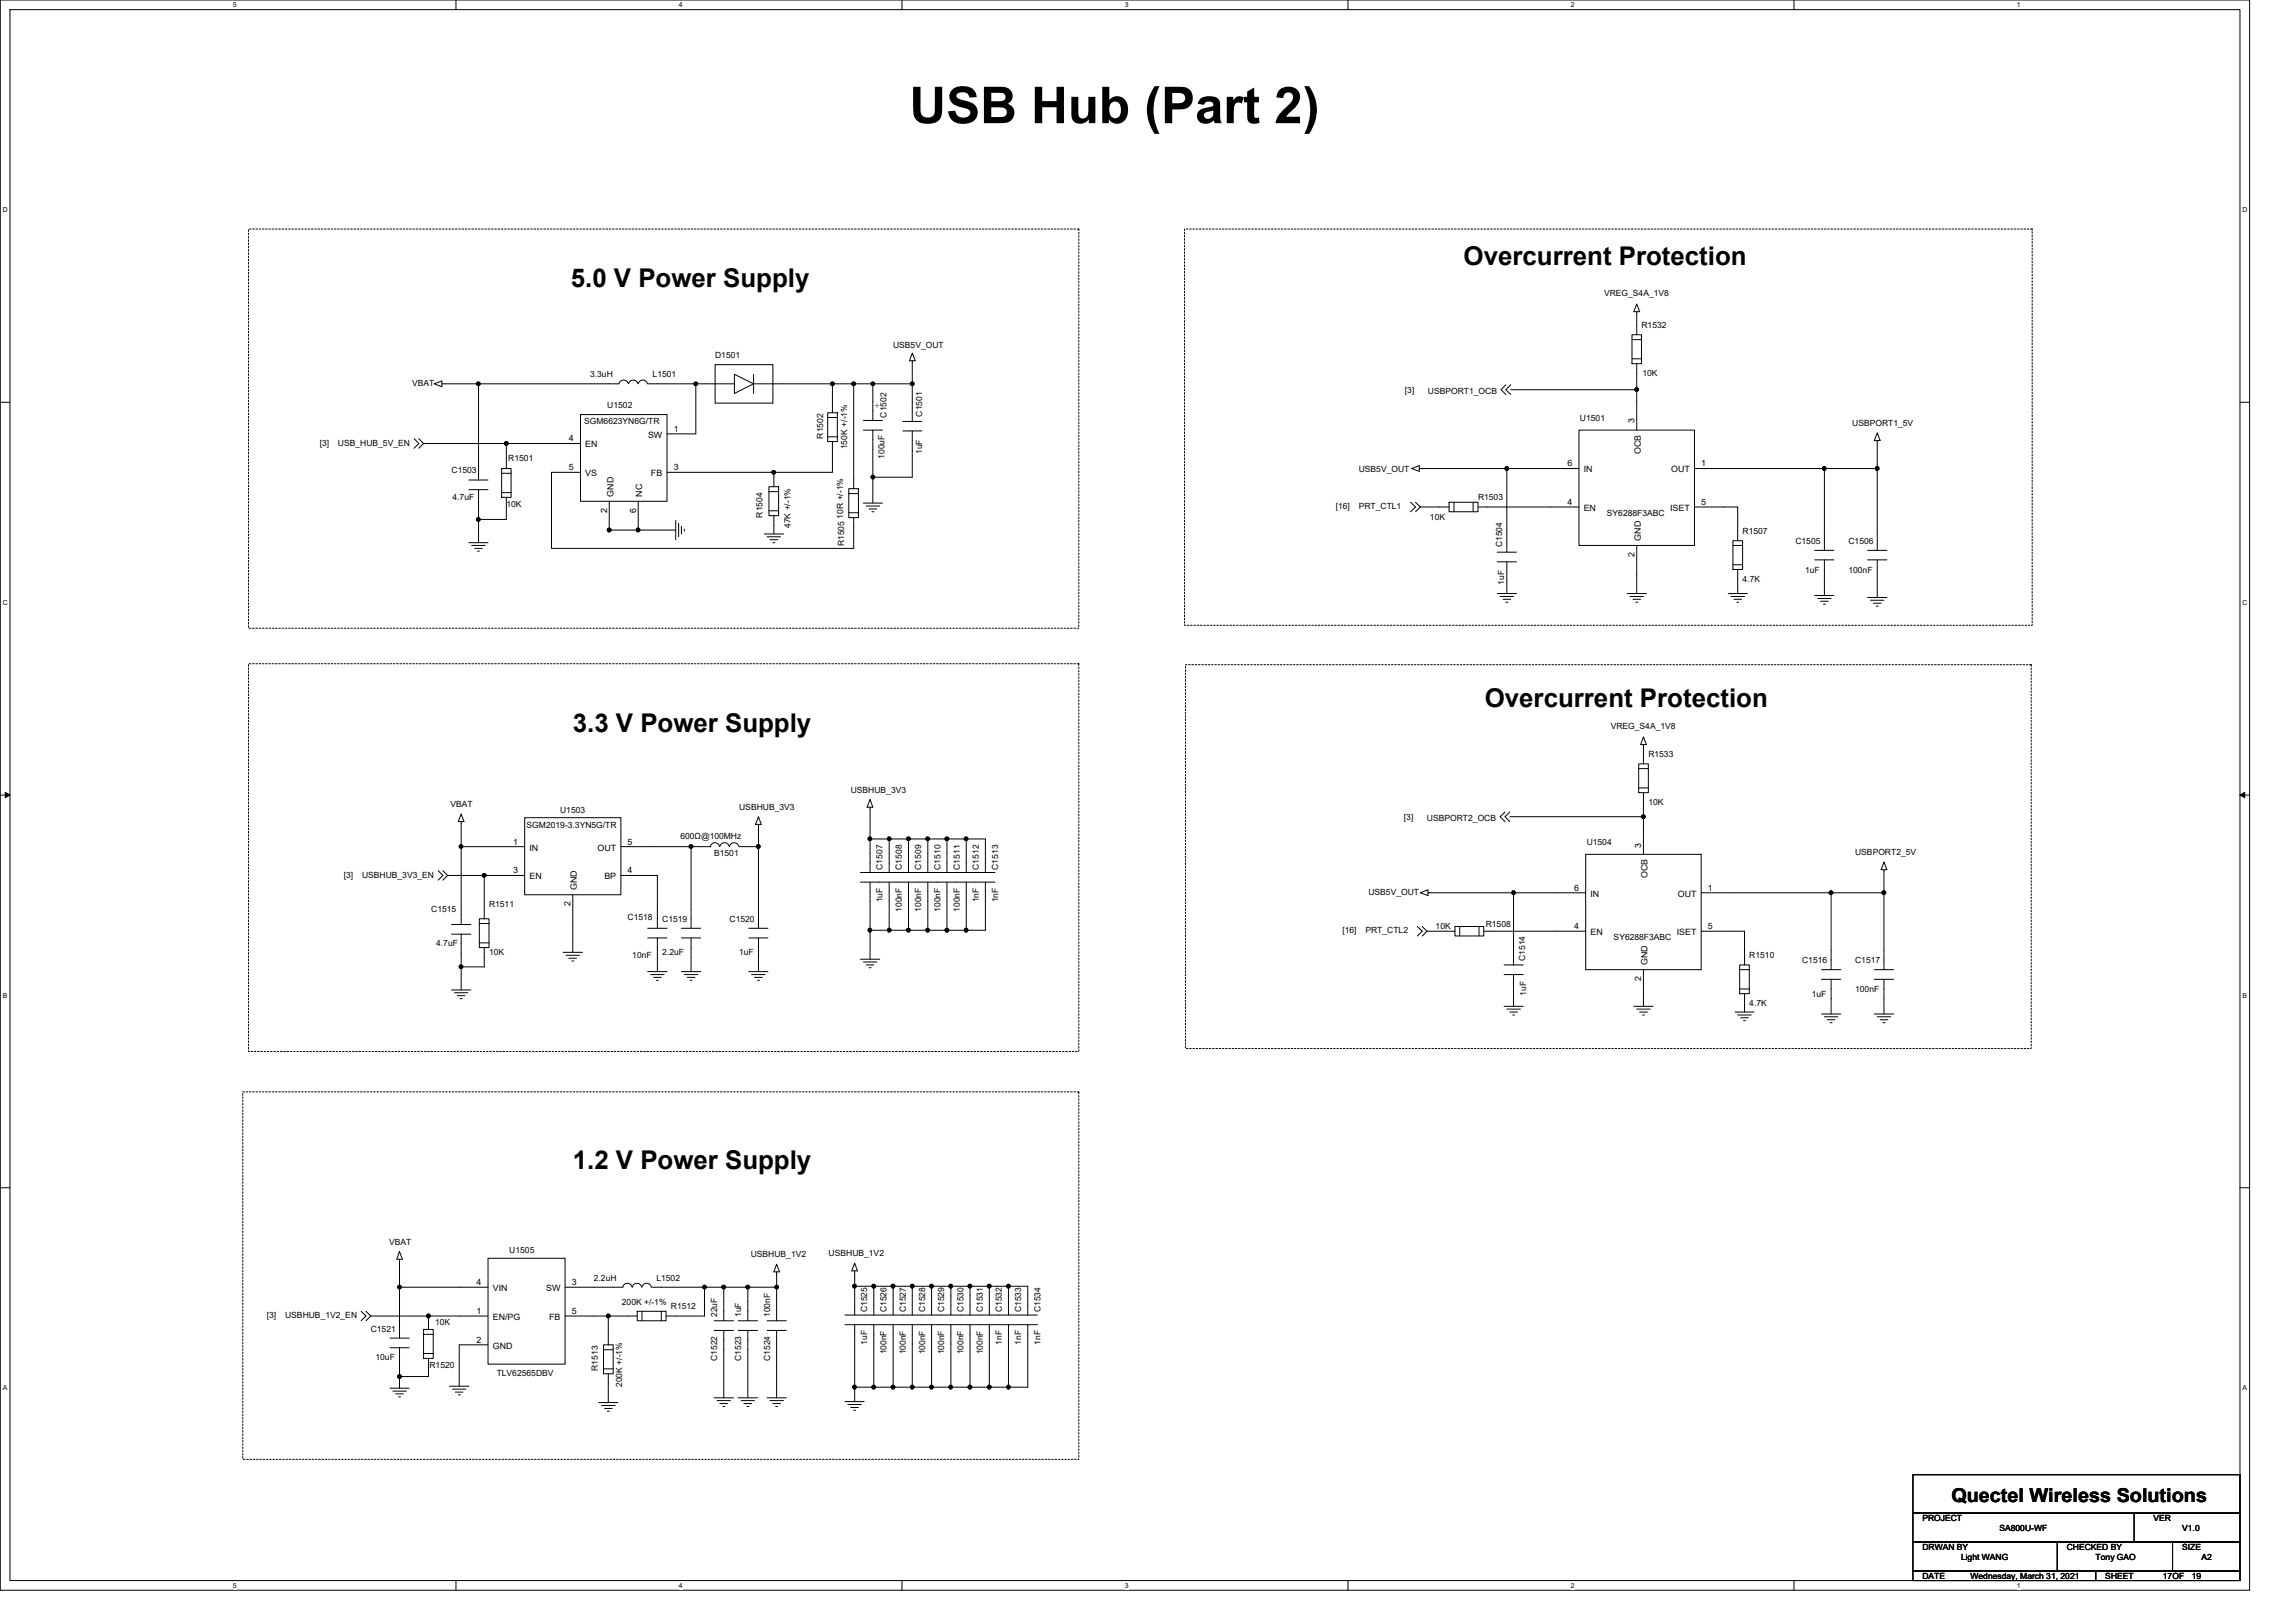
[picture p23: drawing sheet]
<svg xmlns="http://www.w3.org/2000/svg" width="297mm" height="210mm" viewBox="0 0 297 210" stroke-linecap="round" stroke-linejoin="round" font-family="sans-serif">
<defs><g id="words">
<text font-size="6.6" x="117.7" y="15.9">USB Hub (Part 2)</text>
<g font-size="3.3">
<text x="189.4" y="34.3">Overcurrent Protection</text>
<text x="73.8" y="37.2">5.0 V Power Supply</text>
<text x="74.1" y="94.7">3.3 V Power Supply</text>
<text x="192.1" y="91.5">Overcurrent Protection</text>
<text x="74.1" y="151.2">1.2 V Power Supply</text>
</g>
<text font-size="2.5" x="252.5" y="194.3">Quectel Wireless Solutions</text>
<text font-size="1.4" x="113" y="52.2" transform="rotate(90 113 52.2)">+</text>
<g font-size="1.1">
<text x="207.5" y="38.4">VREG_S4A_1V8</text>
<text x="92.5" y="46.3">D1501</text>
<text x="115.5" y="45.1">USB5V_OUT</text>
<text x="212.4" y="42.5">R1532</text>
<text x="53.3" y="49.9">VBAT</text>
<text x="76.3" y="48.8">3.3uH</text>
<text x="78.6" y="52.8">U1502</text>
<text x="84.4" y="48.8">L1501</text>
<text x="119.3" y="53.9" transform="rotate(-90 119.3 53.9)">C1501</text>
<text x="181.8" y="50.8">[3]</text>
<text x="184.7" y="50.9">USBPORT1_OCB</text>
<text x="212.5" y="48.7">10K</text>
<text x="41.4" y="57.7">[3]</text>
<text x="43.7" y="57.7">USB_HUB_5V_EN</text>
<text x="65.8" y="59.6">R1501</text>
<text x="73.6" y="57.1">4</text>
<text x="75.6" y="54.9">SGM6623YN6G/TR</text>
<text x="75.7" y="57.9">EN</text>
<text x="83.8" y="56.6">SW</text>
<text x="87.2" y="55.9">1</text>
<text x="106.5" y="56.7" transform="rotate(-90 106.5 56.7)">R1502</text>
<text x="109.6" y="58.1" transform="rotate(-90 109.6 58.1)">150K +/-1%</text>
<text x="114.4" y="59.4" transform="rotate(-90 114.4 59.4)">100uF</text>
<text x="114.7" y="54" transform="rotate(-90 114.7 54)">C1502</text>
<text x="119.3" y="58.8" transform="rotate(-90 119.3 58.8)">1uF</text>
<text x="204.4" y="54.4">U1501</text>
<text x="211.5" y="54.8" transform="rotate(-90 211.5 54.8)">3</text>
<text x="212.3" y="58.7" transform="rotate(-90 212.3 58.7)">OCB</text>
<text x="239.6" y="55.2">USBPORT1_5V</text>
<text x="58.4" y="61.3">C1503</text>
<text x="58.5" y="64.7">4.7uF</text>
<text x="65.5" y="65.6">10K</text>
<text x="73.6" y="60.8">5</text>
<text x="75.7" y="61.6">VS</text>
<text x="79.4" y="64.2" transform="rotate(-90 79.4 64.2)">GND</text>
<text x="83.1" y="64.2" transform="rotate(-90 83.1 64.2)">NC</text>
<text x="84.2" y="61.6">FB</text>
<text x="87.2" y="60.8">3</text>
<text x="172.8" y="65.9">[16]</text>
<text x="175.8" y="61">USB5V_OUT</text>
<text x="175.8" y="65.9">PRT_CTL1</text>
<text x="191.2" y="64.7">R1503</text>
<text x="202.8" y="65.3">4</text>
<text x="202.8" y="60.3">6</text>
<text x="204.9" y="61.1">IN</text>
<text x="216.2" y="61.1">OUT</text>
<text x="220.1" y="65.3">5</text>
<text x="220.1" y="60.3">1</text>
<text x="78.5" y="66.4" transform="rotate(-90 78.5 66.4)">2</text>
<text x="82.3" y="66.4" transform="rotate(-90 82.3 66.4)">6</text>
<text x="98.6" y="67" transform="rotate(-90 98.6 67)">R1504</text>
<text x="102.3" y="68.3" transform="rotate(-90 102.3 68.3)">47K +/-1%</text>
<text x="109.1" y="67.1" transform="rotate(-90 109.1 67.1)">10R +/-1%</text>
<text x="109.2" y="70.7" transform="rotate(-90 109.2 70.7)">R1505</text>
<text x="185" y="67.2">10K</text>
<text x="194.3" y="70.8" transform="rotate(-90 194.3 70.8)">C1504</text>
<text x="204.9" y="66.1">EN</text>
<text x="207.9" y="66.7">SY6288F3ABC</text>
<text x="212.3" y="70" transform="rotate(-90 212.3 70)">GND</text>
<text x="216.1" y="66.1">ISET</text>
<text x="225.4" y="69.1">R1507</text>
<text x="232.3" y="70.3">C1505</text>
<text x="239.1" y="70.3">C1506</text>
<text x="194.6" y="75.7" transform="rotate(-90 194.6 75.7)">1uF</text>
<text x="211.5" y="72.1" transform="rotate(-90 211.5 72.1)">2</text>
<text x="225.4" y="75.3">4.7K</text>
<text x="233.5" y="74.1">1uF</text>
<text x="239.1" y="74.1">100nF</text>
<text x="208.4" y="94.4">VREG_S4A_1V8</text>
<text x="213.3" y="98">R1533</text>
<text x="58.3" y="104.4">VBAT</text>
<text x="68.1" y="107.2">SGM2019-3.3YN5G/TR</text>
<text x="72.5" y="105.2">U1503</text>
<text x="95.6" y="104.8">USBHUB_3V3</text>
<text x="110.1" y="102.6">USBHUB_3V3</text>
<text x="181.6" y="106.1">[3]</text>
<text x="184.6" y="106.2">USBPORT2_OCB</text>
<text x="213.3" y="104.2">10K</text>
<text x="44.5" y="113.5">[3]</text>
<text x="46.8" y="113.5">USBHUB_3V3_EN</text>
<text x="66.4" y="109.3">1</text>
<text x="66.4" y="113">3</text>
<text x="68.5" y="110">IN</text>
<text x="68.5" y="113.8">EN</text>
<text x="77.3" y="110">OUT</text>
<text x="78.2" y="113.8">BP</text>
<text x="81.2" y="113">4</text>
<text x="81.2" y="109.3">5</text>
<text x="88" y="108.6">600Ω@100MHz</text>
<text x="92.4" y="110.8">B1501</text>
<text x="114.2" y="112.5" transform="rotate(-90 114.2 112.5)">C1507</text>
<text x="116.7" y="112.5" transform="rotate(-90 116.7 112.5)">C1508</text>
<text x="119.2" y="112.5" transform="rotate(-90 119.2 112.5)">C1509</text>
<text x="121.7" y="112.5" transform="rotate(-90 121.7 112.5)">C1510</text>
<text x="124.2" y="112.5" transform="rotate(-90 124.2 112.5)">C1511</text>
<text x="126.6" y="112.5" transform="rotate(-90 126.6 112.5)">C1512</text>
<text x="129.1" y="112.5" transform="rotate(-90 129.1 112.5)">C1513</text>
<text x="205.3" y="109.3">U1504</text>
<text x="212.3" y="109.7" transform="rotate(-90 212.3 109.7)">3</text>
<text x="213.1" y="113.6" transform="rotate(-90 213.1 113.6)">OCB</text>
<text x="240" y="110.6">USBPORT2_5V</text>
<text x="55.8" y="118">C1515</text>
<text x="63.3" y="117.4">R1511</text>
<text x="73.8" y="117.3" transform="rotate(-90 73.8 117.3)">2</text>
<text x="74.6" y="115.1" transform="rotate(-90 74.6 115.1)">GND</text>
<text x="81.2" y="119">C1518</text>
<text x="85.7" y="119.3">C1519</text>
<text x="94.4" y="119.3">C1520</text>
<text x="114.2" y="116.8" transform="rotate(-90 114.2 116.8)">1uF</text>
<text x="116.7" y="118" transform="rotate(-90 116.7 118)">100nF</text>
<text x="119.2" y="118" transform="rotate(-90 119.2 118)">100nF</text>
<text x="121.7" y="118" transform="rotate(-90 121.7 118)">100nF</text>
<text x="124.2" y="118" transform="rotate(-90 124.2 118)">100nF</text>
<text x="126.6" y="116.8" transform="rotate(-90 126.6 116.8)">1nF</text>
<text x="129.1" y="116.8" transform="rotate(-90 129.1 116.8)">1nF</text>
<text x="177" y="115.8">USB5V_OUT</text>
<text x="192.2" y="120">R1508</text>
<text x="203.6" y="115.2">6</text>
<text x="205.8" y="116">IN</text>
<text x="217.1" y="116">OUT</text>
<text x="221" y="115.2">1</text>
<text x="56.4" y="122.4">4.7uF</text>
<text x="63.3" y="123.6">10K</text>
<text x="81.8" y="124">10nF</text>
<text x="85.7" y="123.6">2.2uF</text>
<text x="95.6" y="123.6">1uF</text>
<text x="173.7" y="120.8">[16]</text>
<text x="176.7" y="120.8">PRT_CTL2</text>
<text x="185.7" y="120.2">10K</text>
<text x="197.3" y="124.3" transform="rotate(-90 197.3 124.3)">C1514</text>
<text x="203.6" y="120.2">4</text>
<text x="205.8" y="121">EN</text>
<text x="208.8" y="121.6">SY6288F3ABC</text>
<text x="213.1" y="124.8" transform="rotate(-90 213.1 124.8)">GND</text>
<text x="216.9" y="121">ISET</text>
<text x="221" y="120.2">5</text>
<text x="226.3" y="124">R1510</text>
<text x="233.1" y="124.6">C1516</text>
<text x="240" y="124.6">C1517</text>
<text x="197.5" y="128.8" transform="rotate(-90 197.5 128.8)">1uF</text>
<text x="212.3" y="127" transform="rotate(-90 212.3 127)">2</text>
<text x="226.3" y="130.2">4.7K</text>
<text x="234.4" y="129">1uF</text>
<text x="240" y="128.3">100nF</text>
<text x="50.3" y="161.1">VBAT</text>
<text x="61.6" y="166.3">4</text>
<text x="63.8" y="167">VIN</text>
<text x="65.9" y="162.1">U1505</text>
<text x="70.7" y="167">SW</text>
<text x="74" y="166.3">3</text>
<text x="76.8" y="165.7">2.2uH</text>
<text x="84.9" y="165.7">L1502</text>
<text x="97.1" y="162.7">USBHUB_1V2</text>
<text x="107.2" y="162.6">USBHUB_1V2</text>
<text x="34.5" y="170.5">[3]</text>
<text x="36.9" y="170.5">USBHUB_1V2_EN</text>
<text x="48" y="172.3">C1521</text>
<text x="56.3" y="171.4">10K</text>
<text x="61.6" y="170">1</text>
<text x="61.6" y="173.7">2</text>
<text x="63.8" y="170.8">EN/PG</text>
<text x="71" y="170.8">FB</text>
<text x="74" y="170">5</text>
<text x="80.5" y="168.8">200K +/-1%</text>
<text x="86.8" y="169.4">R1512</text>
<text x="92.8" y="170.4" transform="rotate(-90 92.8 170.4)">22uF</text>
<text x="95.9" y="170.4" transform="rotate(-90 95.9 170.4)">1uF</text>
<text x="99.6" y="170.4" transform="rotate(-90 99.6 170.4)">100nF</text>
<text x="112.2" y="174" transform="rotate(-90 112.2 174)">1uF</text>
<text x="112.2" y="169.8" transform="rotate(-90 112.2 169.8)">C1525</text>
<text x="114.7" y="169.8" transform="rotate(-90 114.7 169.8)">C1526</text>
<text x="117.2" y="169.8" transform="rotate(-90 117.2 169.8)">C1527</text>
<text x="119.7" y="169.8" transform="rotate(-90 119.7 169.8)">C1528</text>
<text x="122.1" y="169.8" transform="rotate(-90 122.1 169.8)">C1529</text>
<text x="124.6" y="169.8" transform="rotate(-90 124.6 169.8)">C1530</text>
<text x="127.1" y="169.8" transform="rotate(-90 127.1 169.8)">C1531</text>
<text x="129.6" y="174" transform="rotate(-90 129.6 174)">1nF</text>
<text x="129.6" y="169.8" transform="rotate(-90 129.6 169.8)">C1532</text>
<text x="132.1" y="174" transform="rotate(-90 132.1 174)">1nF</text>
<text x="132.1" y="169.8" transform="rotate(-90 132.1 169.8)">C1533</text>
<text x="134.6" y="174" transform="rotate(-90 134.6 174)">1nF</text>
<text x="134.6" y="169.8" transform="rotate(-90 134.6 169.8)">C1534</text>
<text x="48.6" y="176">10uF</text>
<text x="55.6" y="177">R1520</text>
<text x="63.8" y="174.5">GND</text>
<text x="64.3" y="178">TLV62565DBV</text>
<text x="77.4" y="177.4" transform="rotate(-90 77.4 177.4)">R1513</text>
<text x="80.5" y="179.5" transform="rotate(-90 80.5 179.5)">200K +/-1%</text>
<text x="92.8" y="176.1" transform="rotate(-90 92.8 176.1)">C1522</text>
<text x="95.9" y="176.1" transform="rotate(-90 95.9 176.1)">C1523</text>
<text x="99.6" y="176.1" transform="rotate(-90 99.6 176.1)">C1524</text>
<text x="114.7" y="175.2" transform="rotate(-90 114.7 175.2)">100nF</text>
<text x="117.2" y="175.2" transform="rotate(-90 117.2 175.2)">100nF</text>
<text x="119.7" y="175.2" transform="rotate(-90 119.7 175.2)">100nF</text>
<text x="122.1" y="175.2" transform="rotate(-90 122.1 175.2)">100nF</text>
<text x="124.6" y="175.2" transform="rotate(-90 124.6 175.2)">100nF</text>
<text x="127.1" y="175.2" transform="rotate(-90 127.1 175.2)">100nF</text>
<text x="248.7" y="196.8">PROJECT</text>
<text x="278.6" y="196.8">VER</text>
<text x="248.7" y="200.5">DRWAN BY</text>
<text x="253.7" y="201.8">Light WANG</text>
<text x="258.7" y="198">SA800U-WF</text>
<text x="267.4" y="200.5">CHECKED BY</text>
<text x="271.1" y="201.8">Tony GAO</text>
<text x="282.3" y="200.5">SIZE</text>
<text x="282.3" y="198">V1.0</text>
<text x="284.8" y="201.8">A2</text>
<text x="248.7" y="204.3">DATE</text>
<text x="254.9" y="204.3">Wednesday, March 31, 2021</text>
<text x="272.4" y="204.3">SHEET</text>
<text x="279.8" y="204.3">17OF</text>
<text x="283.6" y="204.3">19</text>
</g>
<g font-size=".9">
<text x="30.1" y="1">5</text>
<text x="87.8" y="1">4</text>
<text x="145.5" y="1">3</text>
<text x="203.2" y="1">2</text>
<text x="260.9" y="1">1</text>
<text x=".4" y="27.5">D</text>
<text x="290.1" y="27.5">D</text>
<text x=".4" y="78.3">C</text>
<text x="290.1" y="78.3">C</text>
<text x=".4" y="129.1">B</text>
<text x="290.1" y="129.1">B</text>
<text x=".4" y="179.9">A</text>
<text x="290.1" y="179.9">A</text>
<text x="30.1" y="205.4">5</text>
<text x="87.8" y="205.4">4</text>
<text x="145.5" y="205.4">3</text>
<text x="203.2" y="205.4">2</text>
<text x="260.9" y="205.4">1</text>
</g>
</g></defs>
<path d="M0 0h291v205.7h-291zM1.3 1.2h288.5v203.3h-288.5z" fill="none" stroke="#000" stroke-width=".13"/>
<g fill="#fff">
<path d="M30.1 .1h.5v1h-.5z"/>
<path d="M30.1 204.6h.5v1h-.5z"/>
</g>
<path d="M59 0v1.2M59 204.5v1.2" fill="none" stroke="#000" stroke-width=".13"/>
<g fill="#fff">
<path d="M87.8 .1h.5v1h-.5z"/>
<path d="M87.8 204.6h.5v1h-.5z"/>
</g>
<path d="M116.7 0v1.2M116.7 204.5v1.2" fill="none" stroke="#000" stroke-width=".13"/>
<g fill="#fff">
<path d="M145.5 .1h.5v1h-.5z"/>
<path d="M145.5 204.6h.5v1h-.5z"/>
</g>
<path d="M174.4 0v1.2M174.4 204.5v1.2" fill="none" stroke="#000" stroke-width=".13"/>
<g fill="#fff">
<path d="M203.2 .1h.5v1h-.5z"/>
<path d="M203.2 204.6h.5v1h-.5z"/>
</g>
<path d="M232.1 0v1.2M232.1 204.5v1.2" fill="none" stroke="#000" stroke-width=".13"/>
<g fill="#fff">
<path d="M260.9 .1h.5v1h-.5z"/>
<path d="M260.9 204.6h.5v1h-.5z"/>
<path d="M.4 26.6h.6v1h-.6z"/>
<path d="M290.1 26.6h.6v1h-.6z"/>
<path d="M.4 77.4h.6v1h-.6z"/>
<path d="M290.1 77.4h.6v1h-.6z"/>
</g>
<path d="M0 52h1.3M289.8 52h1.2" fill="none" stroke="#000" stroke-width=".13"/>
<g fill="#fff">
<path d="M.4 128.3h.5v1h-.5z"/>
<path d="M290.1 128.3h.6v1h-.6z"/>
</g>
<path d="M0 102.9h1.3M289.8 102.9h1.2" fill="none" stroke="#000" stroke-width=".13"/>
<path d="M.7 102.5l.6 .4-.6 .3zM289.8 102.9l.6-.4v.7z" fill="#000" stroke="#000" stroke-width=".13"/>
<g fill="#fff">
<path d="M.4 179.1h.5v1h-.5z"/>
<path d="M290.1 179.1h.6v1h-.6z"/>
</g>
<g fill="none" stroke="#000" stroke-width=".13">
<path d="M211.7 39.3l.4 1h-.7zM53.6 56.7l.6 .7-.6 .6M54.2 56.7l.6 .7M54.8 57.4l-.6 .6M54.8 57.4h10.7M56.2 49.7l1-.4v.7zM61.9 49.7h-4.7M61.9 49.7v12.4M75.1 53.6h11.2v11.3h-11.2zM75.1 57.4h-9.6v3.2M80.2 49.4h.1M81.3 49.6a.62 .62 0 0 0-.6-.4 .62 .62 0 0 0-.6 .5h-18.2"/>
<path d="M82.5 49.6a.62 .62 0 0 0-.6-.4 .62 .62 0 0 0-.6 .5M83.8 49.6a.61 .61 0 0 0-.6-.4 .61 .61 0 0 0-.6 .5M83.8 49.7h6.2M90 49.7v6.4h-3.7M90 49.7h5M92.5 47.2h7.5v5h-7.5zM95 48.4l2.5 1.3-2.5 1.2zM97.5 48.4v2.5M97.5 49.7h10.2M107.1 53.4h1.2v3.7h-1.2zM107.1 54h1.2M107.1 56.5h1.2"/>
<path d="M107.7 49.7v3.7M107.7 57.1v4h-7.6M107.7 49.7h2.7M110.4 49.7h2.5M110.4 49.7v13.5M111.7 54.4h2.5M111.7 55.6h2.5M112.9 55.6v6.1M112.9 49.7h5.1M112.9 49.7v4.7M116.8 55.8h2.5M116.8 54.5h2.5"/>
<path d="M118 49.7v4.8M118 46.7v3M118 55.8v5.9h-5.1M118 45.7l.4 1h-.7zM194.8 49.8l-.6 .6 .6 .6M195.4 49.8l-.6 .6 .6 .6M204.3 55.6h14.9v15h-14.9zM211.1 43.3h1.3v3.8h-1.3zM211.1 46.4h1.3M211.1 43.9h1.3M211.7 40.3v3M211.7 50.4v5.2"/>
<path d="M211.7 47.1v3.3h-16.3M242.9 56l.3 1h-.7zM242.9 57v3.6M60.7 63.4h2.4M60.7 62.1h2.4M60.7 70.2h2.4M61 70.6h1.8M61.4 71h1M61.8 71.3h.2M61.9 67.2v3M61.9 63.4v3.8M64.9 60.6h1.2v3.7h-1.2z"/>
<path d="M64.9 63.7h1.2M64.9 61.2h1.2M65.5 64.3v2.9h-3.6M75.1 61.1h-3.8v9.9h39.1v-4M78.7 68.6h.1M78.8 68.6h3.8M78.8 64.9v3.7M82.6 64.9v3.7M82.6 68.6h4.8M86.3 61.1h13.8M87.4 67.3v2.5M87.8 67.7v1.7"/>
<path d="M88.2 68.1v1M88.5 68.5v.2M98.9 69.1h2.5M99.2 69.4h1.8M99.5 63h1.2v3.7h-1.2zM99.5 63.6h1.2M99.5 66.1h1.2M99.6 69.8h1M100 70.2h.2M100.1 61.1v1.9M100.1 66.7v2.4M109.8 63.2h1.3v3.8h-1.3z"/>
<path d="M109.8 63.9h1.3M109.8 66.3h1.3M111.7 65.1h2.5M112.1 65.5h1.7M112.4 65.8h1M112.8 66.2h.2M112.9 61.7v3.4M182.5 65l.6 .6-.6 .6M182.6 60.6l1-.4v.8zM183.1 65l.6 .6M183.6 60.6h11.3M183.7 65.6l-.6 .6"/>
<path d="M183.7 65.6h3.8M187.5 65h3.7v1.2h-3.7zM188.1 65v1.2M190.6 65v1.2M191.2 65.6h13.1M193.7 76.8h2.5M193.7 72.7h2.5M193.7 71.4h2.5M194.1 77.2h1.7M194.5 77.5h.9M194.8 77.9h.3M194.9 72.7v4.1"/>
<path d="M194.9 60.6v10.8M204.3 60.6h-9.4M210.5 76.8h2.5M210.9 77.2h1.7M211.3 77.5h1M211.6 77.9h.3M211.7 70.6v6.2M219.2 65.6h5.6v4.4M223.6 76.8h2.5M223.9 77.2h1.8M224.2 70h1.2v3.7h-1.2zM224.2 73.1h1.2"/>
<path d="M224.2 70.6h1.2M224.3 77.5h1M224.7 77.9h.2M224.8 73.7v3.1M234.8 72.4h2.5M234.8 71.2h2.5M234.8 77h2.5M235.2 77.4h1.7M235.5 77.8h1M235.9 78.2h.3M236 72.4v4.6M236 60.6v10.6"/>
<path d="M236 60.6h-16.8M236 60.6h6.9M241.6 72.4h2.5M241.6 71.2h2.5M241.6 77.3h2.5M242 77.7h1.7M242.4 78h1M242.7 78.4h.3M242.9 72.4v4.9M242.9 60.6v10.6M212 98.8h1.3v3.8h-1.3zM212 99.4h1.3"/>
<path d="M212.6 95.3l.4 1h-.7zM212.6 96.3v2.5M56.7 112.6l.6 .7-.6 .6M57.3 112.6l.6 .7M57.9 113.3l-.6 .6M57.9 113.3h4.8M58.4 119.6h2.5M59.7 105.3l.3 1h-.7zM59.7 106.3v3.2M59.7 109.5v10.1M59.7 109.5h8.2M62 118.9h1.3v3.7h-1.3z"/>
<path d="M62 119.5h1.3M62.7 113.3h5.2M62.7 113.3v5.6M67.9 105.8h12.4v10h-12.4zM74.1 115.8v7.4M80.3 113.3h4.7v6.8M80.3 109.5h9.1M89.4 109.5v10.6M92 109.3h.1M93.1 109.5a.6 .6 0 0 0-.6-.5 .6 .6 0 0 0-.6 .5h-2.5M94.3 109.5a.61 .61 0 0 0-.6-.5 .61 .61 0 0 0-.6 .5M95.6 109.5a.61 .61 0 0 0-.6-.5 .61 .61 0 0 0-.6 .5"/>
<path d="M95.6 109.5h2.5M98.1 109.5v10.6M98.1 106.7v2.8M98.1 105.7l.4 1h-.8zM112.6 114.1v6.3M112.6 108.5v4.4M112.6 108.5h2.4M112.6 104.4v4.1M112.6 103.4l.3 1h-.7zM115 108.5h2.5M115 108.5v4.4M115 114.1v6.3"/>
<path d="M117.5 108.5v4.4M117.5 108.5h2.5M117.5 114.1v6.3M120 108.5h2.5M120 114.1v6.3M120 108.5v4.4M122.5 108.5h2.5M122.5 108.5v4.4M122.5 114.1v6.3M125 108.5h2.5v4.4M125 114.1v6.3M125 108.5v4.4"/>
<path d="M127.5 114.1v6.3h-2.5M128.7 114.1h-17.4M128.7 112.9h-17.4M183.4 119.9l.6 .6-.6 .6M183.7 115.5l1-.4v.8zM184 119.9l.6 .6M184.7 115.5h11.1M188.2 119.9h3.8v1.2h-3.8zM188.8 119.9v1.2M191.3 119.9v1.2M194.7 105.1l-.6 .6 .6 .6M195.3 105.7h17.3"/>
<path d="M195.3 105.1l-.6 .6 .6 .6M195.8 115.5h9.3M195.8 115.5v9.3M205.1 110.5h15v15h-15zM212 101.9h1.3M212.6 102.6v3.1M212.6 105.7v4.8M220.1 115.5h16.8M236.9 115.5v10M236.9 115.5h6.8M243.7 111.5l.4 1h-.7zM243.7 112.5v3"/>
<path d="M243.7 115.5v10M58.4 120.9h2.5M58.4 128.1h2.5M58.8 128.4h1.7M59.2 128.8h1M59.5 129.2h.3M59.7 120.9v4.2M59.7 125.1v3M62 122h1.3M62.7 122.6v2.5h-3M72.9 123.2h2.5M73.2 123.6h1.8"/>
<path d="M73.6 124h1M74 124.3h.2M83.8 121.3h2.5M83.8 120.1h2.5M83.8 125.7h2.5M84.2 126.1h1.7M84.6 126.4h1M84.9 126.8h.3M85 121.3v4.4M88.2 121.3h2.5M88.2 120.1h2.5M88.2 125.7h2.5"/>
<path d="M88.5 126.1h1.8M88.9 126.4h1M89.3 126.8h.2M89.4 121.3v4.4M96.9 121.3h2.5M96.9 120.1h2.5M96.9 125.7h2.5M97.2 126.1h1.8M97.6 126.4h1M98 126.8h.3M98.1 121.3v4.4M111.3 124.1h2.5"/>
<path d="M111.7 124.5h1.7M112.1 124.8h.9M112.4 125.2h.3M112.6 120.4h2.4M112.6 120.4v3.7M115 120.4h2.5M117.5 120.4h2.5M120 120.4h2.5M122.5 120.4h2.5M184.6 120.5l-.6 .6M188.2 120.5h-3.6M192 120.5h13.1"/>
<path d="M194.6 126.1h2.5M194.6 124.8h2.5M194.6 130.2h2.5M194.9 130.6h1.8M195.3 130.9h1M195.7 131.3h.2M195.8 126.1v4.1M211.4 130.2h2.5M211.7 130.6h1.8M212.1 130.9h1M212.5 131.3h.2M212.6 125.5v4.7"/>
<path d="M220.1 120.5h5.6v4.3M224.4 130.9h2.5M224.8 131.3h1.8M225.1 124.8h1.2v3.8h-1.2zM225.1 128h1.2M225.1 125.5h1.2M225.2 131.7h1M225.6 132.1h.2M225.7 128.6v2.3M235.6 126.7h2.5M235.6 125.5h2.5M235.6 131.2h2.5"/>
<path d="M236 131.6h1.8M236.4 131.9h1M236.8 132.3h.2M236.9 126.7v4.5M242.5 126.7h2.5M242.5 125.5h2.5M242.5 131.2h2.5M242.9 131.6h1.7M243.2 131.9h1M243.6 132.3h.3M243.7 126.7v4.5M0 153.7h1.3"/>
<path d="M289.8 153.7h1.2M46.7 169.7l.6 .6-.6 .6M47.3 169.7l.7 .6M48 170.3l-.7 .6M48 170.3h7.4M50.5 174.4h2.4M50.5 173.1h2.4M50.5 179.6h2.4M50.8 180h1.8M51.7 174.4v3.7M51.7 166.5h11.4M51.7 161.9l.4 1h-.8z"/>
<path d="M51.7 162.9v3.6M51.7 166.5v6.6M54.8 172h1.2v3.7h-1.2zM54.8 175.1h1.2M54.8 172.6h1.2M55.4 175.7v2.4h-3.7v1.5M58.2 179.3h2.5M58.5 179.7h1.8M63.1 170.3h-7.7v1.7M63.1 174h-3.7v5.3M63.1 162.8h10v13.7h-10zM73.1 170.3h5.6"/>
<path d="M78.1 174h1.2v3.7h-1.2zM78.1 177.1h1.2M78.1 174.6h1.2M78.7 177.7v3.8M78.7 170.3h3.7M78.7 170.3v3.7M80.7 166.3h.1M81.8 166.5a.6 .6 0 0 0-.6-.5 .6 .6 0 0 0-.6 .5h-7.5M82.4 169.7h3.8v1.2h-3.8zM83 166.5a.61 .61 0 0 0-.6-.5 .61 .61 0 0 0-.6 .5M83.1 169.7v1.2M84.3 166.5a.61 .61 0 0 0-.7-.5 .61 .61 0 0 0-.5 .5"/>
<path d="M84.3 166.5h6.8M85.6 169.7v1.2M91.1 166.5h2.5M91.1 166.5v3.8h-4.9M92.4 172.1h2.5M92.4 170.9h2.5M93.6 172.1v8.7M93.6 166.5v4.4M93.6 166.5h3.1M95.5 172.1h2.5M95.5 170.9h2.5M96.7 166.5h3.8"/>
<path d="M96.7 172.1v8.7M96.7 166.5v4.4M99.2 172.1h2.5M99.2 170.9h2.5M100.5 164.5v2M100.5 172.1v8.7M100.5 166.5v4.4M100.5 163.6l.4 .9h-.8zM109.3 171.4h24.9M109.3 170.1h24.9M110.6 164.4v2M110.6 171.4v8.1"/>
<path d="M110.6 166.4v3.7M110.6 163.4l.3 1h-.7zM110.6 166.4h2.4M110.6 179.5h2.4M110.6 179.5v1.8M113 171.4v8.1M113 179.5h2.5M113 166.4h2.5M113 166.4v3.7M115.5 179.5h2.5M115.5 166.4h2.5M115.5 171.4v8.1"/>
<path d="M115.5 166.4v3.7M118 179.5h2.5M118 171.4v8.1M118 166.4v3.7M118 166.4h2.5M120.5 179.5h2.5M120.5 166.4h2.5M120.5 171.4v8.1M120.5 166.4v3.7M123 166.4h2.5M123 179.5h2.5M123 166.4v3.7"/>
<path d="M123 171.4v8.1M125.5 179.5h2.5M125.5 166.4v3.7M125.5 166.4h2.5M125.5 171.4v8.1M128 179.5h2.5M128 166.4h2.5M128 171.4v8.1M128 166.4v3.7M130.5 166.4h2.5v3.7M130.5 166.4v3.7M130.5 171.4v8.1"/>
<path d="M133 171.4v8.1h-2.5M51.2 180.3h1M51.6 180.7h.2M58.9 180.1h1M59.3 180.5h.2M77.5 181.5h2.4M77.8 181.8h1.8M78.2 182.2h1M78.6 182.6h.2M92.4 180.8h2.5M92.8 181.2h1.7M93.1 181.6h1"/>
<path d="M93.5 182h.3M95.5 180.8h2.5M95.9 181.2h1.7M96.2 181.6h1M96.6 182h.3M99.2 180.8h2.5M99.6 181.2h1.8M100 181.6h1M100.3 182h.3M109.3 181.3h2.5M109.7 181.7h1.7M110.1 182.1h1"/>
<path d="M110.4 182.5h.3M247.5 190.8h42.3v5h-42.3zM247.5 195.8h42.3v3.7h-42.3zM247.5 199.5h42.3v3.7h-42.3zM266.1 199.5v3.7M276.1 195.8v3.7M281.1 199.5v3.7M247.5 203.2h23.6v1.3h-23.6zM271.1 203.2h18.7v1.3h-18.7z"/>
</g>
<path d="M32.1 29.6h107.5v51.7h-107.5zM153.2 29.6h109.7v51.3h-109.7zM32.1 85.9h107.5v50.1h-107.5zM153.4 86h109.4v49.7h-109.4zM31.4 141.3h108.2v47.5h-108.2z" fill="none" stroke="#000" stroke-width=".13" stroke-dasharray=".2 .2"/>
<g fill="#000" stroke="#000" stroke-width=".13">
<circle cx="61.9" cy="49.7" r=".23"/>
<circle cx="65.5" cy="57.4" r=".24"/>
<circle cx="90" cy="49.7" r=".23"/>
<circle cx="107.7" cy="49.7" r=".23"/>
<circle cx="110.4" cy="49.7" r=".24"/>
<circle cx="112.9" cy="49.7" r=".23"/>
<circle cx="118" cy="49.7" r=".23"/>
<circle cx="211.7" cy="50.4" r=".24"/>
<circle cx="61.9" cy="67.2" r=".23"/>
<circle cx="78.8" cy="68.6" r=".24"/>
<circle cx="82.5" cy="68.6" r=".24"/>
<circle cx="100.1" cy="61.1" r=".23"/>
<circle cx="112.9" cy="61.7" r=".23"/>
<circle cx="194.9" cy="60.6" r=".24"/>
<circle cx="236" cy="60.6" r=".24"/>
<circle cx="242.9" cy="60.6" r=".24"/>
<circle cx="59.6" cy="109.5" r=".23"/>
<circle cx="62.6" cy="113.3" r=".24"/>
<circle cx="89.4" cy="109.5" r=".24"/>
<circle cx="98.1" cy="109.5" r=".23"/>
<circle cx="112.5" cy="108.5" r=".23"/>
<circle cx="115" cy="108.5" r=".23"/>
<circle cx="117.5" cy="108.5" r=".24"/>
<circle cx="120" cy="108.5" r=".23"/>
<circle cx="122.5" cy="108.5" r=".24"/>
<circle cx="125" cy="108.5" r=".23"/>
<circle cx="195.8" cy="115.5" r=".24"/>
<circle cx="212.6" cy="105.7" r=".24"/>
<circle cx="236.9" cy="115.5" r=".24"/>
<circle cx="243.7" cy="115.5" r=".24"/>
<circle cx="59.6" cy="125.1" r=".23"/>
<circle cx="112.5" cy="120.3" r=".24"/>
<circle cx="115" cy="120.3" r=".24"/>
<circle cx="117.5" cy="120.3" r=".24"/>
<circle cx="120" cy="120.3" r=".24"/>
<circle cx="122.5" cy="120.3" r=".24"/>
<circle cx="125" cy="120.3" r=".24"/>
<circle cx="51.7" cy="166.5" r=".23"/>
<circle cx="51.7" cy="178.1" r=".23"/>
<circle cx="55.4" cy="170.3" r=".24"/>
<circle cx="78.7" cy="170.2" r=".24"/>
<circle cx="91.1" cy="166.5" r=".23"/>
<circle cx="93.6" cy="166.5" r=".24"/>
<circle cx="96.7" cy="166.5" r=".24"/>
<circle cx="100.5" cy="166.5" r=".23"/>
<circle cx="110.5" cy="179.5" r=".24"/>
<circle cx="110.5" cy="166.4" r=".24"/>
<circle cx="113" cy="179.5" r=".24"/>
<circle cx="113" cy="166.4" r=".24"/>
<circle cx="115.5" cy="166.4" r=".24"/>
<circle cx="115.5" cy="179.5" r=".24"/>
<circle cx="118" cy="166.4" r=".24"/>
<circle cx="118" cy="179.5" r=".24"/>
<circle cx="120.5" cy="179.5" r=".24"/>
<circle cx="120.5" cy="166.4" r=".24"/>
<circle cx="123" cy="166.4" r=".24"/>
<circle cx="123" cy="179.5" r=".24"/>
<circle cx="125.5" cy="179.5" r=".24"/>
<circle cx="125.5" cy="166.4" r=".24"/>
<circle cx="128" cy="166.4" r=".24"/>
<circle cx="128" cy="179.5" r=".24"/>
<circle cx="130.5" cy="166.4" r=".24"/>
<circle cx="130.5" cy="179.5" r=".24"/>
</g>
<use href="#words"/>
</svg>
